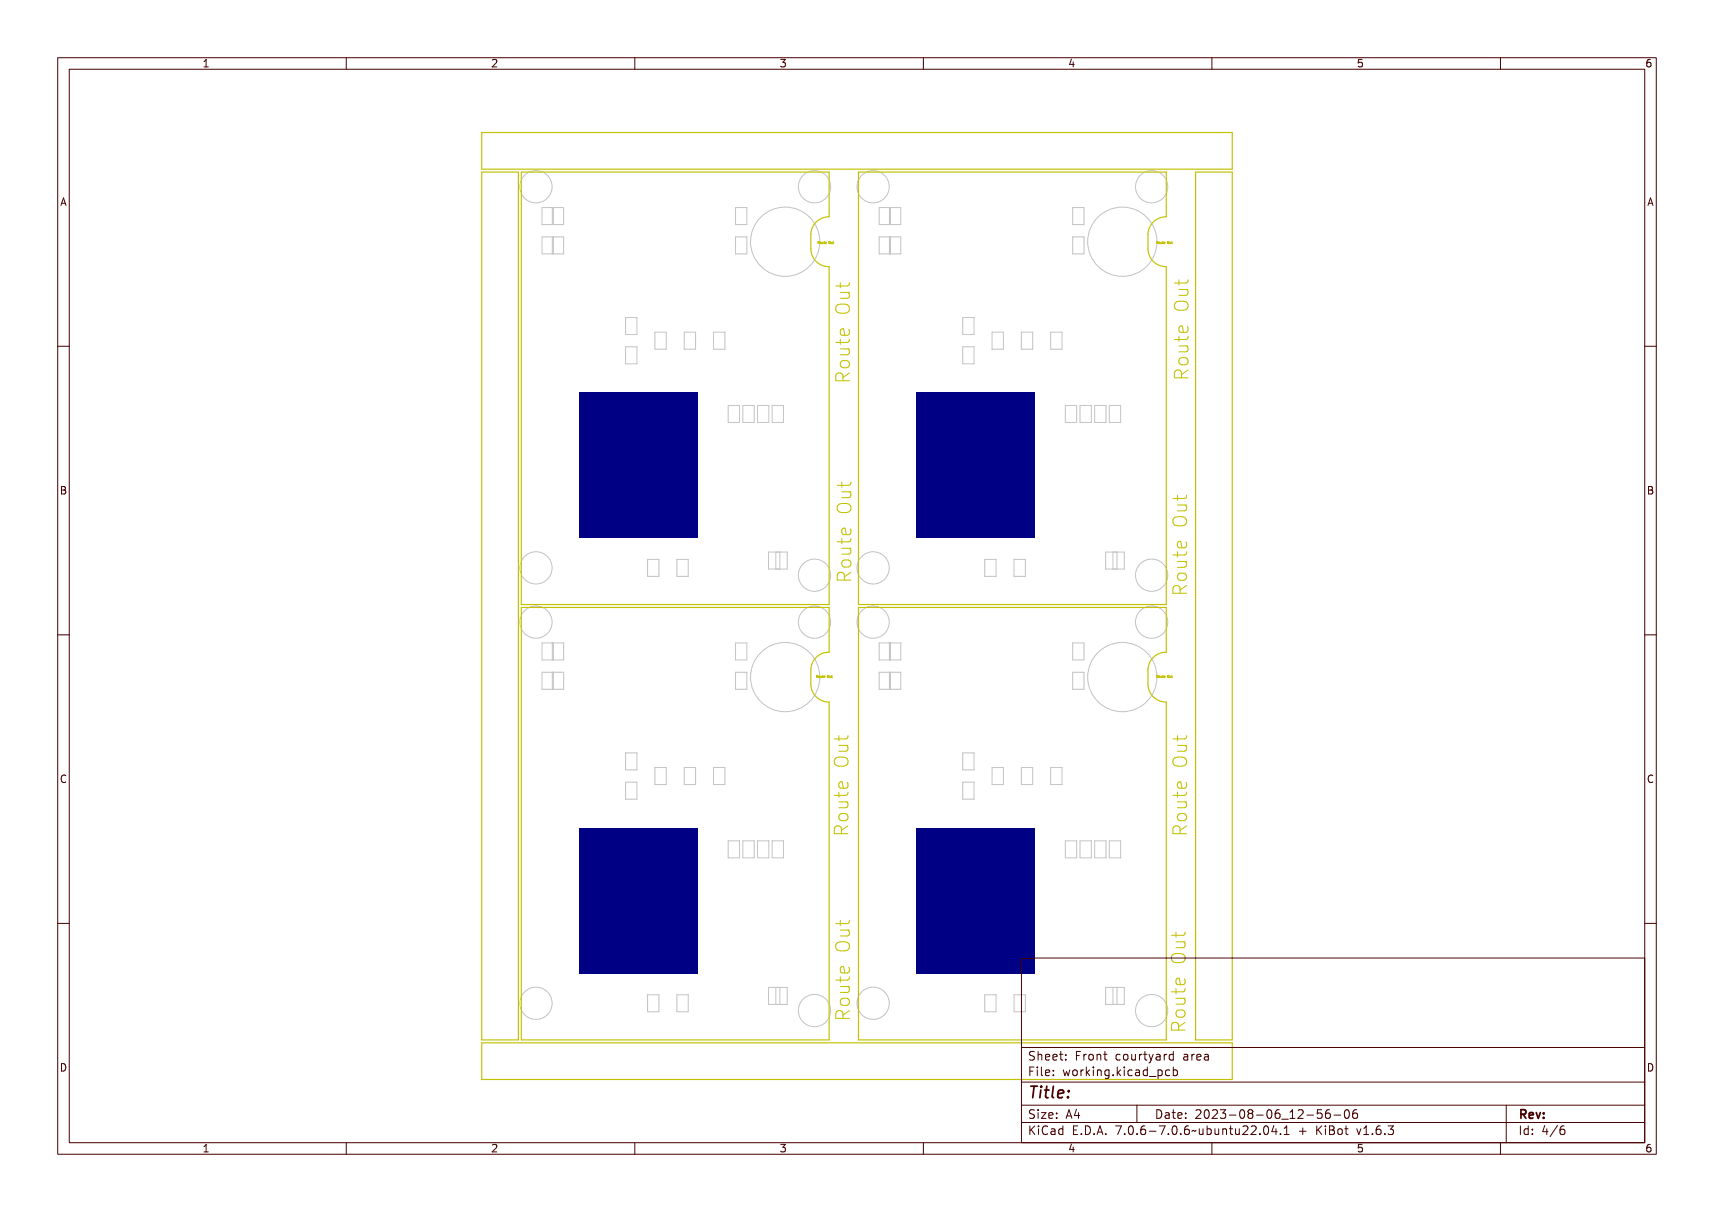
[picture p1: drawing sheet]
<svg xmlns="http://www.w3.org/2000/svg" width="297mm" height="210mm" viewBox="0 0 297 210" stroke-linecap="round" stroke-linejoin="round" font-family="sans-serif">
<defs><g id="words">
<text font-size="2.7" fill="#480000" x="178" y="190.3">Title:</text>
<g font-size="2" fill="#480000">
<text x="178" y="183.7">Sheet: Front courtyard area</text>
<text x="178" y="186.5">File: working.kicad_pcb</text>
<text x="178" y="193.9">Size: A4</text>
<text x="178" y="196.6">KiCad E.D.A. 7.0.6-7.0.6~ubuntu22.04.1 + KiBot v1.6.3</text>
<text x="200" y="193.9">Date: 2023-08-06_12-56-06</text>
<text x="263" y="196.6">Id: 4/6</text>
<text x="263" y="193.9">Rev:</text>
</g>
<g font-size="1.7" fill="#480000">
<text x="35" y="11.7">1</text>
<text x="85" y="11.7">2</text>
<text x="135" y="11.7">3</text>
<text x="185" y="11.7">4</text>
<text x="235" y="11.7">5</text>
<text x="285" y="11.7">6</text>
<text x="10.5" y="35.7">A</text>
<text x="285.5" y="35.7">A</text>
<text x="10.5" y="85.6">B</text>
<text x="285.5" y="85.6">B</text>
<text x="10.5" y="135.7">C</text>
<text x="285.5" y="135.7">C</text>
<text x="10.5" y="185.6">D</text>
<text x="285.5" y="185.6">D</text>
<text x="35" y="199.7">1</text>
<text x="85" y="199.7">2</text>
<text x="135" y="199.7">3</text>
<text x="185" y="199.7">4</text>
<text x="235" y="199.7">5</text>
<text x="285" y="199.7">6</text>
</g>
<g font-size=".5" fill="#c2c200">
<text x="141.6" y="42.3">Route Out</text>
<text x="200.3" y="42.3">Route Out</text>
<text x="141.4" y="117.4">Route Out</text>
<text x="200.3" y="117.4">Route Out</text>
</g>
</g></defs>
<g fill="none" stroke="#c2c2c2" stroke-width=".17">
<path d="M95.7 41h2v3h-2zM108.4 55h2v3h-2zM154.1 41h2v3h-2zM171.9 57.6h2v2.9h-2zM185.9 41h1.9v3h-1.9zM108.4 60.1h2v2.9h-2zM126.2 70.3h1.9v2.9h-1.9zM184.6 70.3h2v2.9h-2zM192.2 70.3h2v2.9h-2zM175.7 96.9h2v3h-2zM154.1 111.4h2v3h-2zM185.9 116.5h1.9v2.9h-1.9z"/>
<path d="M187.1 145.7h2v2.9h-2zM112.2 172.4h2v2.9h-2z"/>
<circle cx="151.3" cy="32.4" r="2.79"/>
<circle cx="199.6" cy="32.4" r="2.79"/>
<circle cx="151.3" cy="98.4" r="2.79"/>
<circle cx="92.9" cy="107.8" r="2.79"/>
</g>
<g fill="none" stroke="#c2c2c2" stroke-width=".5">
<circle cx="105.7" cy="79.6" r=".25"/>
<circle cx="105.7" cy="83.6" r=".25"/>
<circle cx="105.7" cy="85.6" r=".25"/>
<circle cx="105.7" cy="81.6" r=".25"/>
<circle cx="107.7" cy="83.6" r=".25"/>
<circle cx="107.7" cy="85.6" r=".25"/>
<circle cx="107.7" cy="81.6" r=".25"/>
<circle cx="113.7" cy="86.1" r=".25"/>
<circle cx="113.7" cy="82.1" r=".25"/>
<circle cx="113.7" cy="88.1" r=".25"/>
<circle cx="113.7" cy="84.1" r=".25"/>
<circle cx="115.7" cy="86.1" r=".25"/>
<circle cx="115.7" cy="82.1" r=".25"/>
<circle cx="115.7" cy="88.1" r=".25"/>
<circle cx="115.7" cy="90.1" r=".25"/>
<circle cx="115.7" cy="84.1" r=".25"/>
</g>
<path d="M117.8 73.2h1.2v17h-1.2z" fill-rule="evenodd" fill="#c2c2c2"/>
<g fill="none" stroke="#c2c2c2" stroke-width=".17">
<path d="M95.7 36h2v2.9h-2zM185.9 36h1.9v2.9h-1.9zM93.9 41h2v3h-2zM127.5 41h1.9v3h-1.9zM152.3 41h2v3h-2zM166.8 55h2v3h-2zM177 57.6h1.9v2.9h-1.9zM182.1 57.6h1.9v2.9h-1.9zM128.7 70.3h2v2.9h-2zM187.1 70.3h2v2.9h-2zM117.3 96.9h2v3h-2zM134.4 95.7h2v2.9h-2z"/>
<path d="M191.6 95.7h3.2v2.9h-3.2zM192.9 95.7v2.9M193.6 95.7v2.9M93.9 111.4h2v3h-2zM95.7 116.5h2v2.9h-2zM127.5 111.4h1.9v3h-1.9zM127.5 116.5h1.9v2.9h-1.9zM152.3 111.4h2v3h-2zM154.1 116.5h2v2.9h-2zM185.9 111.4h1.9v3h-1.9zM108.4 130.5h2v2.9h-2zM123.6 133h2v2.9h-2z"/>
<path d="M166.8 135.5h2v3h-2zM177 133h1.9v2.9h-1.9zM182.1 133h1.9v2.9h-1.9zM184.6 145.7h2v2.9h-2zM189.7 145.7h1.9v2.9h-1.9zM117.3 172.4h2v2.9h-2zM133.2 171.1h1.9v2.9h-1.9zM175.7 172.4h2v2.9h-2zM191.6 171.1h3.2v2.9h-3.2zM192.9 171.1v2.9M193.6 171.1v2.9"/>
<circle cx="194.5" cy="41.9" r="6"/>
<circle cx="141.1" cy="107.8" r="2.79"/>
<circle cx="151.3" cy="107.8" r="2.79"/>
<circle cx="194.5" cy="117.3" r="6"/>
<circle cx="151.3" cy="173.8" r="2.79"/>
<circle cx="199.6" cy="175.1" r="2.79"/>
</g>
<g fill="none" stroke="#c2c2c2" stroke-width=".5">
<circle cx="164.1" cy="79.6" r=".25"/>
<circle cx="164.1" cy="83.6" r=".25"/>
<circle cx="164.1" cy="85.6" r=".25"/>
<circle cx="164.1" cy="81.6" r=".25"/>
<circle cx="166.1" cy="83.6" r=".25"/>
<circle cx="166.1" cy="85.6" r=".25"/>
<circle cx="166.1" cy="81.6" r=".25"/>
<circle cx="172.1" cy="86.1" r=".25"/>
<circle cx="172.1" cy="82.1" r=".25"/>
<circle cx="172.1" cy="88.1" r=".25"/>
<circle cx="172.1" cy="84.1" r=".25"/>
<circle cx="174.1" cy="86.1" r=".25"/>
<circle cx="174.1" cy="82.1" r=".25"/>
<circle cx="174.1" cy="88.1" r=".25"/>
<circle cx="174.1" cy="90.1" r=".25"/>
<circle cx="174.1" cy="84.1" r=".25"/>
</g>
<path d="M176.2 73.2h1.2v17h-1.2z" fill-rule="evenodd" fill="#c2c2c2"/>
<g fill="none" stroke="#c2c2c2" stroke-width=".17">
<path d="M118.6 57.6h1.9v2.9h-1.9zM133.2 95.7h1.9v2.9h-1.9zM93.9 116.5h2v2.9h-2zM95.7 111.4h2v3h-2zM126.2 145.7h1.9v2.9h-1.9zM128.7 145.7h2v2.9h-2zM170.6 172.4h2v2.9h-2z"/>
<circle cx="141.1" cy="32.4" r="2.79"/>
<circle cx="136.1" cy="41.9" r="6"/>
<circle cx="199.6" cy="99.7" r="2.79"/>
<circle cx="199.6" cy="107.8" r="2.79"/>
</g>
<g fill="none" stroke="#c2c2c2" stroke-width=".5">
<circle cx="105.7" cy="159.1" r=".25"/>
<circle cx="105.7" cy="155.1" r=".25"/>
<circle cx="105.7" cy="157.1" r=".25"/>
<circle cx="107.7" cy="159.1" r=".25"/>
<circle cx="107.7" cy="157.1" r=".25"/>
<circle cx="113.7" cy="157.6" r=".25"/>
<circle cx="113.7" cy="159.6" r=".25"/>
<circle cx="115.7" cy="157.6" r=".25"/>
<circle cx="115.7" cy="159.6" r=".25"/>
<circle cx="105.7" cy="161.1" r=".25"/>
<circle cx="107.7" cy="161.1" r=".25"/>
<circle cx="113.7" cy="161.6" r=".25"/>
<circle cx="113.7" cy="163.6" r=".25"/>
<circle cx="115.7" cy="161.6" r=".25"/>
<circle cx="115.7" cy="163.6" r=".25"/>
<circle cx="115.7" cy="165.6" r=".25"/>
</g>
<path d="M117.8 148.7h1.2v17h-1.2z" fill-rule="evenodd" fill="#c2c2c2"/>
<g fill="none" stroke="#c2c2c2" stroke-width=".17">
<path d="M93.9 36h2v2.9h-2zM113.5 57.6h1.9v2.9h-1.9zM123.6 57.6h2v2.9h-2zM170.6 96.9h2v3h-2zM152.3 116.5h2v2.9h-2zM108.4 135.5h2v3h-2zM171.9 133h2v2.9h-2zM133.8 145.7h2v2.9h-2zM192.2 145.7h2v2.9h-2z"/>
<circle cx="92.9" cy="98.4" r="2.79"/>
<circle cx="136.1" cy="117.3" r="6"/>
<circle cx="92.9" cy="173.8" r="2.79"/>
<circle cx="141.1" cy="175.1" r="2.79"/>
</g>
<g fill="none" stroke="#c2c2c2" stroke-width=".5">
<circle cx="164.1" cy="159.1" r=".25"/>
<circle cx="164.1" cy="155.1" r=".25"/>
<circle cx="164.1" cy="157.1" r=".25"/>
<circle cx="166.1" cy="159.1" r=".25"/>
<circle cx="166.1" cy="157.1" r=".25"/>
<circle cx="172.1" cy="157.6" r=".25"/>
<circle cx="172.1" cy="159.6" r=".25"/>
<circle cx="174.1" cy="157.6" r=".25"/>
<circle cx="174.1" cy="159.6" r=".25"/>
<circle cx="164.1" cy="161.1" r=".25"/>
<circle cx="166.1" cy="161.1" r=".25"/>
<circle cx="172.1" cy="161.6" r=".25"/>
<circle cx="172.1" cy="163.6" r=".25"/>
<circle cx="174.1" cy="161.6" r=".25"/>
<circle cx="174.1" cy="163.6" r=".25"/>
<circle cx="174.1" cy="165.6" r=".25"/>
</g>
<path d="M176.2 148.7h1.2v17h-1.2z" fill-rule="evenodd" fill="#c2c2c2"/>
<g fill="none" stroke="#c2c2c2" stroke-width=".17">
<path d="M127.5 36h1.9v2.9h-1.9zM152.3 36h3.8v2.9h-3.8zM154.1 36v2.9M154.3 36v2.9M131.3 70.3h1.9v2.9h-1.9zM133.8 70.3h2v2.9h-2zM166.8 60.1h2v2.9h-2zM189.7 70.3h1.9v2.9h-1.9zM112.2 96.9h2v3h-2zM113.5 133h1.9v2.9h-1.9zM118.6 133h1.9v2.9h-1.9zM166.8 130.5h2v2.9h-2z"/>
<path d="M131.3 145.7h1.9v2.9h-1.9zM134.4 171.1h2v2.9h-2z"/>
<circle cx="92.9" cy="32.4" r="2.79"/>
<circle cx="141.1" cy="99.7" r="2.79"/>
</g>
<path d="M83.5 23h130v6.3h-130zM83.5 29.8h6.3v150.4h-6.3zM90.3 29.8h53.4v7.8a3.1 3.1 0 0 0-3.2 3v2.6a3.1 3.1 0 0 0 3.2 3v58.6h-53.4zM148.8 29.8h53.3v7.8a3.1 3.1 0 0 0-3.2 3v2.6a3.1 3.1 0 0 0 3.2 3v58.6h-53.3zM207.2 29.8h6.3v150.4h-6.3zM90.3 105.3h53.4v7.7a3.1 3.1 0 0 0-3.2 3.1v2.5a3.1 3.1 0 0 0 3.2 3v58.6h-53.4zM148.8 105.3h53.3v7.7a3.1 3.1 0 0 0-3.2 3.1v2.5a3.1 3.1 0 0 0 3.2 3v58.6h-53.3zM83.5 180.7h130v6.3h-130z" fill="none" stroke="#c2c200" stroke-width=".2"/>
<g fill="none" stroke="#c2c200" stroke-width=".17">
<path d="M141.7 41.9l.2 .1v.3l-.1-.2-.1 .2zM141.7 41.9l.1 .2h-.1zM142.3 42l.1 .2 .1-.2v.3l-.2-.1zM142.7 41.9l.1 .1h-.1l.1 .3-.1-.1zM142.9 42h.2v.1h-.2l.2 .1h-.2zM143 42l.1 .1zM143.6 41.9l.1 .1-.1 .2zM143.8 42l.1 .2 .1-.2v.3l-.2-.1zM144.2 41.9l.1 .1h-.1l.1 .3-.1-.1zM200.4 41.9h.1l.1 .4-.2-.2v.2zM200.4 41.9l.1 .2h-.1zM201 42l.1 .2 .1-.2v.3l-.2-.1z"/>
<path d="M201.3 41.9l.2 .1h-.1l.1 .3-.2-.1zM201.6 42h.2v.1h-.2l.2 .1h-.2zM201.6 42l.2 .1zM202.3 41.9v.1v.2zM202.5 42l.1 .2 .1-.2v.3l-.2-.1zM202.8 41.9l.2 .1h-.1l.1 .3-.2-.1zM141.4 117.1h.2l.1 .3-.2-.1-.1 .1zM141.5 117.1l.1 .1-.1 .1zM142 117.2l.1 .2 .2-.2v.2h-.2zM142.4 117.1l.2 .1h-.2l.2 .2h-.2zM142.7 117.2h.1l.1 .1h-.2l.2 .1h-.2zM142.7 117.2l.1 .1z"/>
<path d="M143.3 117.1l.1 .1v.2zM143.6 117.2l.1 .2 .1-.2v.2h-.2zM143.9 117.1l.2 .1h-.1l.1 .2h-.2zM200.4 117.1h.1l.1 .3-.2-.1v.1zM200.4 117.1l.1 .1-.1 .1zM201 117.2l.1 .2 .1-.2v.2h-.2zM201.3 117.1l.2 .1h-.1l.1 .2h-.2zM201.6 117.2h.2v.1h-.2l.2 .1h-.2zM201.6 117.2l.2 .1zM202.3 117.1v.1v.2zM202.5 117.2l.1 .2 .1-.2v.2h-.2zM202.8 117.1l.2 .1h-.1l.1 .2h-.2z"/>
<circle cx="142.1" cy="42.1" r=".14"/>
<circle cx="142.1" cy="42.1" r=".1"/>
<circle cx="143.6" cy="42.1" r=".17"/>
<circle cx="200.8" cy="42.1" r=".14"/>
<circle cx="200.8" cy="42.1" r=".1"/>
<circle cx="202.2" cy="42.1" r=".17"/>
<circle cx="141.8" cy="117.3" r=".14"/>
<circle cx="141.9" cy="117.3" r=".1"/>
<circle cx="143.3" cy="117.3" r=".17"/>
<circle cx="200.8" cy="117.3" r=".14"/>
<circle cx="200.8" cy="117.3" r=".1"/>
<circle cx="202.2" cy="117.3" r=".17"/>
</g>
<g fill="none" stroke="#c2c200" stroke-width=".18">
<path d="M144.9 53a1.68 1.68 0 0 1 2.2 0 .78 .78 0 0 1 0 .9 .78 .78 0 0 1-.7 .4h-.8a.79 .79 0 0 1-.7-.4 .79 .79 0 0 1 0-.9zM145.3 53.9a1.82 1.82 0 0 1 2.1 0l.1 .2a.75 .75 0 0 1-.8 1h-.7a.75 .75 0 0 1-.8-.4 .75 .75 0 0 1 .1-.8zM145.5 54.1a1.72 1.72 0 0 1 1.8 .1v.3a1.53 1.53 0 0 1-1.9 0zM145.6 49v.9M145.6 58.8v.9M145.6 50.7h1.6M145.8 59.4h.2v.6h1.1l.1-.1 .1-.5h.2l-.1 .7-.3 .2h-1.1v.5h-.2v-.5h-.5v-.3h.5zM145.8 51.8h1.7v.3h-.3a.55 .55 0 0 1 .3 .6 .55 .55 0 0 1-.7 .4h-1v-.3h1.2a.36 .36 0 0 0 .3-.4 .36 .36 0 0 0-.3-.3h-1.2zM145.8 49.9h.2v.6h1.1l.1-.1 .1-.5h.2l-.1 .7-.3 .2h-1.1v.5h-.2v-.5h-.5v-.3h.5zM145.9 57.6l.8-.2v1.2a.65 .65 0 0 0 .6-.4 .65 .65 0 0 0-.2-.8h.3a.92 .92 0 0 1-.5 1.5 .92 .92 0 0 1-1.2-1zM146.1 57.8l.4-.2v1a.48 .48 0 0 1-.5-.3 .48 .48 0 0 1 .1-.5zM147 50.7a.59 .59 0 0 1-.2 1h-1.2"/>
<path d="M147.1 57.1l.1 .7-.4 .3h-.9l-.2-.1-.1-.2 .1-.7 .5-.1 .2 1.1M147.2 49l-.1 .4-.3 .1h-2M147.2 58.8l-.1 .4-.3 .1h-2M203.6 52.5a1.68 1.68 0 0 1 2.1 0 .78 .78 0 0 1 .1 .9 .78 .78 0 0 1-.7 .4h-.8a.79 .79 0 0 1-.7-.4 .79 .79 0 0 1 0-.9zM204 53.4a1.82 1.82 0 0 1 2.1 0l.1 .2a.75 .75 0 0 1-.8 1h-.8a.75 .75 0 0 1-.7-.4 .75 .75 0 0 1 .1-.8zM204.2 53.6a1.72 1.72 0 0 1 1.7 .1v.3a1.53 1.53 0 0 1-1.8 0zM204.3 48.5v.9M204.3 58.3v.9M204.3 60h1.6M204.3 50.2h1.6M204.4 58.9h.3v.6h1.1l.1-.2v-.4h.3l-.1 .7-.3 .2h-1.1v.5h-.3v-.5h-.5v-.3h.5zM204.4 51.3h1.8v.2h-.3a.55 .55 0 0 1 .3 .7 .55 .55 0 0 1-.7 .4h-1.1v-.3h1.3a.36 .36 0 0 0 .3-.4 .36 .36 0 0 0-.4-.3l-1.2-.1z"/>
<path d="M204.4 49.4h.3v.6h1.1l.1-.1v-.5h.3l-.1 .7-.3 .2h-1.1v.5h-.3v-.5h-.5v-.3h.5zM204.6 57l.8-.1v1.2a.65 .65 0 0 0 .6-.5 .65 .65 0 0 0-.2-.7h.3a.92 .92 0 0 1-.5 1.5 .92 .92 0 0 1-1.2-1zM204.8 57.3l.3-.2v1a.48 .48 0 0 1-.4-.3 .48 .48 0 0 1 .1-.5zM205.6 50.2a.59 .59 0 0 1-.1 1h-1.2M205.6 60a.59 .59 0 0 1-.1 1h-1.2M205.7 56.6l.2 .7-.4 .3h-.9l-.2-.1-.1-.2 .1-.7 .4-.1 .3 1.1M205.9 48.5l-.2 .4-.2 .1h-2M205.9 58.3l-.2 .4-.2 .1h-2M145.4 65.2l.5-.2a.5 .5 0 0 1 .5 .5l.2-.3 .9-.4v.3l-.8 .4-.2 .3v.3h1v.3h-2.3v-.8zM145.6 65.5l.1-.1a.41 .41 0 0 1 .6 .4v.3h-.9zM145.6 60.5h1.6M145.7 62.7l.4-.2h.6a.64 .64 0 0 1 .5 .6 .64 .64 0 0 1-.5 .6h-.6a.64 .64 0 0 1-.4-1z"/>
<path d="M145.8 61.2h1.7v.3h-.3a.55 .55 0 0 1 .3 .7 .55 .55 0 0 1-.7 .4h-1v-.3h1.2a.36 .36 0 0 0 .3-.4 .36 .36 0 0 0-.3-.3l-1.2-.1zM146 63.3a.89 .89 0 0 1 1.1-.2 .89 .89 0 0 1 .3 1.1 .97 .97 0 0 1-1 .3 .97 .97 0 0 1-.7-.7zM146.1 66v-.9a.64 .64 0 0 0-.7-.5 .64 .64 0 0 0-.6 .5v.9h2.4M146.1 63.5a.78 .78 0 0 1 1.2 .3 .72 .72 0 0 1-.7 .4 .72 .72 0 0 1-.6-.4zM147 60.5a.59 .59 0 0 1-.2 1h-1.2M147.2 64.6l-1.1 .8M204 64.7l.5-.2a.5 .5 0 0 1 .6 .5l.2-.3 .9-.5v.4l-.8 .4-.2 .3v.3h1v.3h-2.3v-.8zM204.2 64.9h.2a.41 .41 0 0 1 .5 .4v.3h-.8zM204.4 60.7h1.8v.3h-.3a.55 .55 0 0 1 .3 .7 .55 .55 0 0 1-.7 .4h-1.1v-.3l1.3-.1a.36 .36 0 0 0 .3-.3 .36 .36 0 0 0-.4-.4h-1.2zM204.5 62.1l.9-.1a.64 .64 0 0 1 .5 .6 .64 .64 0 0 1-.5 .6h-.7a.64 .64 0 0 1-.4-.5 .64 .64 0 0 1 .2-.6zM204.6 62.8a.89 .89 0 0 1 1.2-.2 .89 .89 0 0 1 .3 1.1 .97 .97 0 0 1-1 .3 .97 .97 0 0 1-.7-.7zM204.7 65.5v-.9a.64 .64 0 0 0-.6-.5 .64 .64 0 0 0-.6 .5v.9h2.4"/>
<path d="M204.8 63a.78 .78 0 0 1 1.2 .3 .72 .72 0 0 1-.7 .4 .72 .72 0 0 1-.7-.4zM205.9 64.1l-1.2 .8M145.2 87.6a1.68 1.68 0 0 1 2.1 0 .79 .79 0 0 1 .1 .8 .79 .79 0 0 1-.7 .4h-.8a.79 .79 0 0 1-.8-.4 .79 .79 0 0 1 .1-.8zM145.5 88.4a1.82 1.82 0 0 1 2.2 0l.1 .2a.75 .75 0 0 1-.8 1h-.8a.75 .75 0 0 1-.7-.3 .75 .75 0 0 1 0-.9zM145.6 99.8l.5-.2a.5 .5 0 0 1 .6 .4l.2-.3 .8-.4v.3l-.7 .4-.2 .4v.3h.9v.3h-2.3l.1-.9zM145.8 88.6a1.72 1.72 0 0 1 1.7 .1v.3a1.53 1.53 0 0 1-1.8 0zM145.8 100l.1-.1a.41 .41 0 0 1 .6 .4v.4h-.8zM145.9 83.5v.9M145.9 93.3v.9M145.9 95h1.5M145.9 85.2h1.5M146 95.8h1.7v.3h-.2a.55 .55 0 0 1 .3 .7 .55 .55 0 0 1-.7 .3h-1.1v-.3h1.3a.36 .36 0 0 0 .2-.4 .36 .36 0 0 0-.3-.3h-1.2z"/>
<path d="M146 93.9h.2v.7l1.1-.1 .2-.1v-.5h.2v.7l-.3 .2h-1.2v.5h-.2v-.5h-.5v-.2h.5zM146 86.3h1.7v.3h-.2a.55 .55 0 0 1 .3 .7 .55 .55 0 0 1-.7 .3h-1.1v-.3h1.3a.36 .36 0 0 0 .2-.4 .36 .36 0 0 0-.3-.3h-1.2zM146 84.4h.2v.7h1.1l.2-.2v-.5h.2v.7l-.3 .3h-1.2v.4h-.2v-.4h-.5v-.3h.5zM146.1 97.1l.9-.1a.64 .64 0 0 1 .5 .6 .64 .64 0 0 1-.5 .7h-.7a.64 .64 0 0 1-.4-.5 .64 .64 0 0 1 .2-.7zM146.2 92.1l.7-.2v1.2a.65 .65 0 0 0 .7-.4 .65 .65 0 0 0-.2-.7h.3a.92 .92 0 0 1-.5 1.4 .92 .92 0 0 1-1.2-1zM146.2 97.8a.89 .89 0 0 1 1.1-.1 .89 .89 0 0 1 .4 1.1 .97 .97 0 0 1-1 .3 .97 .97 0 0 1-.7-.8zM146.4 92.3l.3-.1v.9a.48 .48 0 0 1-.4-.3 .48 .48 0 0 1 .1-.5zM146.4 98a.78 .78 0 0 1 1.1 .3 .72 .72 0 0 1-.6 .5 .72 .72 0 0 1-.7-.5zM147.2 85.2a.59 .59 0 0 1-.1 1h-1.2M147.2 95a.59 .59 0 0 1-.1 1h-1.2M147.3 91.6l.1 .7-.3 .3h-.9l-.2-.1-.1-.2 .1-.7 .4-.1 .3 1.1M147.4 99.2l-1.1 .8"/>
<path d="M147.4 83.5l-.1 .5-.2 .1h-2M147.4 93.3l-.1 .5-.2 .1h-2M203.4 89.9a1.68 1.68 0 0 1 2.1 0 .78 .78 0 0 1 0 .8 .78 .78 0 0 1-.7 .4h-.8a.79 .79 0 0 1-.7-.4 .79 .79 0 0 1 .1-.8zM203.7 90.7a1.82 1.82 0 0 1 2.1 0l.1 .2a.75 .75 0 0 1-.8 1h-.7a.75 .75 0 0 1-.7-.4 .75 .75 0 0 1 0-.8zM203.9 90.9a1.72 1.72 0 0 1 1.8 .1v.3a1.53 1.53 0 0 1-1.9 0zM204 85.8v.9M204 95.6v.9M204 97.3h1.6M204 87.5h1.6M204.2 98.1h1.7v.3h-.3a.55 .55 0 0 1 .3 .7 .55 .55 0 0 1-.6 .3h-1.1v-.3h1.3a.36 .36 0 0 0 .2-.4 .36 .36 0 0 0-.3-.3h-1.2zM204.2 96.2h.2v.6h1.1l.2-.1v-.5h.2l-.1 .7-.3 .2h-1.1v.5h-.2v-.5h-.5v-.3h.5zM204.2 88.6h1.7v.3h-.3a.55 .55 0 0 1 .3 .7 .55 .55 0 0 1-.6 .3h-1.1v-.3h1.3a.36 .36 0 0 0 .2-.4 .36 .36 0 0 0-.3-.3h-1.2z"/>
<path d="M204.2 86.7h.2v.7h1.1l.2-.2v-.5h.2l-.1 .7-.3 .2-1.1 .1v.4h-.2v-.4h-.5v-.3h.5zM204.3 99.4l.9-.1a.64 .64 0 0 1 .4 .6 .64 .64 0 0 1-.4 .6h-.7a.64 .64 0 0 1-.5-.4 .64 .64 0 0 1 .3-.7zM204.4 94.4l.7-.2v1.2a.65 .65 0 0 0 .6-.4 .65 .65 0 0 0-.2-.7h.3a.92 .92 0 0 1-.5 1.4 .92 .92 0 0 1-1.1-1zM204.5 94.6l.4-.1v.9a.48 .48 0 0 1-.5-.3 .48 .48 0 0 1 .1-.5zM205.4 87.5a.59 .59 0 0 1-.1 1h-1.3M205.4 97.3a.59 .59 0 0 1-.1 1h-1.3M205.5 93.9l.1 .7-.3 .3h-.9l-.3-.1-.1-.2 .1-.7 .5-.1 .2 1.1M205.6 85.8l-.1 .5-.2 .1h-2.1M205.6 95.6l-.1 .5-.2 .1h-2.1M146.3 100.5v-.9a.64 .64 0 0 0-.6-.5 .64 .64 0 0 0-.6 .5v.9h2.3M203.8 102l.5-.2a.5 .5 0 0 1 .5 .5l.3-.3 .8-.4v.3l-.8 .4-.2 .4v.3h1v.3h-2.3v-.9zM204 102.3l.1-.1a.41 .41 0 0 1 .6 .4v.4h-.8z"/>
<path d="M204.4 100.1a.89 .89 0 0 1 1.1-.1 .89 .89 0 0 1 .3 1 .97 .97 0 0 1-.9 .4 .97 .97 0 0 1-.8-.8zM204.5 102.8v-.9a.64 .64 0 0 0-.6-.5 .64 .64 0 0 0-.7 .5v.9h2.4M204.5 100.3a.78 .78 0 0 1 1.2 .3 .72 .72 0 0 1-.7 .5 .72 .72 0 0 1-.6-.5zM205.6 101.4l-1.1 .8M144.7 131.5a1.68 1.68 0 0 1 2.1 0 .78 .78 0 0 1 .1 .8 .78 .78 0 0 1-.8 .5h-.7a.79 .79 0 0 1-.8-.5 .79 .79 0 0 1 .1-.8zM145 132.4a1.82 1.82 0 0 1 2.1 0l.1 .2a.75 .75 0 0 1-.7 1h-.8a.75 .75 0 0 1-.7-.4 .75 .75 0 0 1 0-.8zM145.2 132.6a1.72 1.72 0 0 1 1.8 .1v.3a1.53 1.53 0 0 1-1.8 0zM145.4 127.5v.9M145.4 137.3v.9M145.4 138.9h1.5M145.4 129.2h1.5M145.5 139.7h1.7v.3h-.2a.55 .55 0 0 1 .2 .7 .55 .55 0 0 1-.6 .3h-1.1v-.2l1.3-.1a.36 .36 0 0 0 .2-.3 .36 .36 0 0 0-.3-.4h-1.2z"/>
<path d="M145.5 137.9h.2v.6h1.1l.2-.2v-.4h.2v.7l-.3 .2h-1.2v.4h-.2v-.4h-.5v-.3h.5zM145.5 130.3h1.7v.2h-.2a.55 .55 0 0 1 .2 .7 .55 .55 0 0 1-.6 .4h-1.1v-.3h1.3a.36 .36 0 0 0 .2-.4 .36 .36 0 0 0-.3-.3l-1.2-.1zM145.5 128.4h.2v.6h1.1l.2-.1v-.5h.2v.7l-.3 .2h-1.2v.5h-.2v-.5h-.5v-.3h.5zM145.7 136l.7-.2v1.3a.65 .65 0 0 0 .7-.5 .65 .65 0 0 0-.2-.7h.2a.92 .92 0 0 1-.5 1.5 .92 .92 0 0 1-1.1-1.1zM145.8 136.2l.4-.1v1a.48 .48 0 0 1-.4-.3 .48 .48 0 0 1 0-.6zM146.7 129.2a.59 .59 0 0 1-.1 1h-1.2M146.7 138.9a.59 .59 0 0 1-.1 1.1h-1.2M146.8 135.6l.1 .6-.3 .4h-.9l-.2-.1-.1-.3 .1-.6 .4-.1 .2 1.1M146.9 127.5l-.1 .4-.2 .1h-2M146.9 137.3l-.1 .4-.2 .1h-2M203.4 131.5a1.68 1.68 0 0 1 2.1 0 .78 .78 0 0 1 0 .8 .78 .78 0 0 1-.7 .5h-.8a.79 .79 0 0 1-.7-.5 .79 .79 0 0 1 .1-.8zM203.7 132.4a1.82 1.82 0 0 1 2.1 0l.1 .2a.75 .75 0 0 1-.8 1h-.7a.75 .75 0 0 1-.7-.4 .75 .75 0 0 1 0-.8z"/>
<path d="M203.9 132.6a1.72 1.72 0 0 1 1.8 .1v.3a1.53 1.53 0 0 1-1.9 0zM204 138.9h1.6M204 129.2h1.6M204 127.5v.9M204 137.3v.9M204.2 139.7h1.7v.3h-.3a.55 .55 0 0 1 .3 .7 .55 .55 0 0 1-.6 .3h-1.1v-.2l1.3-.1a.36 .36 0 0 0 .2-.3 .36 .36 0 0 0-.3-.4h-1.2zM204.2 137.9h.2v.6h1.1l.2-.2v-.4h.2l-.1 .7-.3 .2h-1.1v.4h-.2v-.4h-.5v-.3h.5zM204.2 130.3h1.7v.2h-.3a.55 .55 0 0 1 .3 .7 .55 .55 0 0 1-.6 .4h-1.1v-.3h1.3a.36 .36 0 0 0 .2-.4 .36 .36 0 0 0-.3-.3l-1.2-.1zM204.2 128.4h.2v.6h1.1l.2-.1v-.5h.2l-.1 .7-.3 .2h-1.1v.5h-.2v-.5h-.5v-.3h.5zM204.4 136l.7-.2v1.3a.65 .65 0 0 0 .6-.5 .65 .65 0 0 0-.2-.7h.3a.92 .92 0 0 1-.5 1.5 .92 .92 0 0 1-1.1-1.1zM204.5 136.2l.4-.1v1a.48 .48 0 0 1-.5-.3 .48 .48 0 0 1 .1-.6zM205.4 138.9a.59 .59 0 0 1-.1 1.1h-1.3"/>
<path d="M205.4 129.2a.59 .59 0 0 1-.1 1h-1.3M205.5 135.6l.1 .6-.3 .4h-.9l-.3-.1-.1-.3 .1-.6 .5-.1 .2 1.1M205.6 137.3l-.1 .4-.2 .1h-2.1M205.6 127.5l-.1 .4-.2 .1h-2.1M145.1 143.7l.5-.2a.5 .5 0 0 1 .5 .5l.3-.3 .8-.5v.4l-.8 .4-.1 .3v.3h.9v.3h-2.3l.1-.9zM145.3 143.9h.1a.41 .41 0 0 1 .6 .4v.3h-.8zM145.5 141.2l.3-.2h.7a.64 .64 0 0 1 .5 .6 .64 .64 0 0 1-.5 .6h-.7a.64 .64 0 0 1-.3-1zM145.6 159.5v.9M145.7 141.7a.89 .89 0 0 1 1.1-.1 .89 .89 0 0 1 .4 1.1 .97 .97 0 0 1-1 .3 .97 .97 0 0 1-.7-.7zM145.8 144.5v-.9a.64 .64 0 0 0-.6-.5 .64 .64 0 0 0-.6 .5v.9h2.3M145.9 142a.78 .78 0 0 1 1.1 .3 .72 .72 0 0 1-.6 .4 .72 .72 0 0 1-.7-.4zM146.9 143.1l-1.1 .8"/>
<path d="M147.2 159.5l-.1 .4-.3 .1h-2M203.8 143.7l.5-.2a.5 .5 0 0 1 .5 .5l.3-.3 .8-.5v.4l-.8 .4-.2 .3v.3h1v.3h-2.3v-.9zM204 143.9h.1a.41 .41 0 0 1 .6 .4v.3h-.8zM204.1 141.2l.4-.2h.7a.64 .64 0 0 1 .4 .6 .64 .64 0 0 1-.4 .6h-.7a.64 .64 0 0 1-.4-1zM204.4 141.7a.89 .89 0 0 1 1.1-.1 .89 .89 0 0 1 .3 1.1 .97 .97 0 0 1-.9 .3 .97 .97 0 0 1-.8-.7zM204.5 144.5v-.9a.64 .64 0 0 0-.6-.5 .64 .64 0 0 0-.7 .5v.9h2.4M204.5 142a.78 .78 0 0 1 1.2 .3 .72 .72 0 0 1-.7 .4 .72 .72 0 0 1-.6-.4zM205.6 143.1l-1.1 .8M144.9 163.5a1.68 1.68 0 0 1 2.2 0 .78 .78 0 0 1 0 .9 .78 .78 0 0 1-.7 .4h-.8a.79 .79 0 0 1-.7-.4 .79 .79 0 0 1 0-.9zM145.3 164.4a1.82 1.82 0 0 1 2.1 0l.1 .2a.75 .75 0 0 1-.8 1h-.7a.75 .75 0 0 1-.8-.4 .75 .75 0 0 1 .1-.8zM145.4 175.7l.5-.2a.5 .5 0 0 1 .5 .5l.2-.3 .9-.5v.4l-.8 .4-.2 .3v.3h1v.3h-2.3v-.9zM145.5 164.6a1.72 1.72 0 0 1 1.8 .1v.3a1.53 1.53 0 0 1-1.9 0z"/>
<path d="M145.6 175.9h.1a.41 .41 0 0 1 .6 .4v.3h-.9zM145.6 169.3v.9M145.6 170.9h1.6M145.6 161.2h1.6M145.8 171.7h1.7v.3h-.3a.55 .55 0 0 1 .3 .7 .55 .55 0 0 1-.7 .4h-1v-.3l1.2-.1a.36 .36 0 0 0 .3-.3 .36 .36 0 0 0-.3-.4h-1.2zM145.8 169.9h.2v.6h1.1l.1-.2 .1-.4h.2l-.1 .7-.3 .2h-1.1v.4h-.2v-.4h-.5v-.3h.5zM145.8 162.3h1.7v.2h-.3a.55 .55 0 0 1 .3 .7 .55 .55 0 0 1-.7 .4h-1v-.3h1.2a.36 .36 0 0 0 .3-.4 .36 .36 0 0 0-.3-.3l-1.2-.1zM145.8 160.4h.2v.6h1.1l.1-.1 .1-.5h.2l-.1 .7-.3 .2h-1.1v.5h-.2v-.5h-.5v-.3h.5zM145.8 173.1l.9-.1a.64 .64 0 0 1 .5 .6 .64 .64 0 0 1-.5 .6h-.6a.64 .64 0 0 1-.5-.5 .64 .64 0 0 1 .2-.6zM145.9 168l.8-.2v1.3a.65 .65 0 0 0 .6-.5 .65 .65 0 0 0-.2-.7h.3a.92 .92 0 0 1-.5 1.5 .92 .92 0 0 1-1.2-1zM146 173.8a.89 .89 0 0 1 1.1-.2 .89 .89 0 0 1 .3 1.1 .97 .97 0 0 1-1 .3 .97 .97 0 0 1-.7-.7zM146.1 176.5v-.9a.64 .64 0 0 0-.7-.5 .64 .64 0 0 0-.6 .5v.9h2.4"/>
<path d="M146.1 168.3l.4-.2v1a.48 .48 0 0 1-.5-.3 .48 .48 0 0 1 .1-.5zM146.1 174a.78 .78 0 0 1 1.2 .3 .72 .72 0 0 1-.7 .4 .72 .72 0 0 1-.6-.4zM147 161.2a.59 .59 0 0 1-.2 1h-1.2M147 170.9a.59 .59 0 0 1-.2 1.1h-1.2M147.1 167.6l.1 .6-.4 .4h-.9l-.2-.1-.1-.3 .1-.6 .5-.1 .2 1.1M147.2 175.1l-1.1 .8M147.2 169.3l-.1 .4-.3 .1h-2M203.3 165.3a1.83 1.83 0 0 1 1.9 .3 .79 .79 0 0 1 .1 .8 .79 .79 0 0 1-.7 .4h-.8a.79 .79 0 0 1-.8-.6 .79 .79 0 0 1 .3-.9zM203.4 166.4a1.82 1.82 0 0 1 2.2 0l.1 .2a.75 .75 0 0 1-.8 1h-.8a.75 .75 0 0 1-.7-.4 .75 .75 0 0 1 0-.8zM203.5 177.7l.5-.2a.5 .5 0 0 1 .6 .5l.2-.3 .9-.4v.3l-.8 .4-.2 .3v.3h1v.4h-2.3v-.9zM203.7 166.6a1.72 1.72 0 0 1 1.7 .1v.3a1.53 1.53 0 0 1-1.8 0zM203.7 178l.1-.1a.41 .41 0 0 1 .6 .4v.3h-.8z"/>
<path d="M203.8 161.5v.9M203.8 171.3v.9M203.8 173h1.6M203.8 163.2h1.6M203.9 175.2l.3-.2h.7a.64 .64 0 0 1 .5 .6 .64 .64 0 0 1-.5 .6h-.7a.64 .64 0 0 1-.3-1zM203.9 173.8h1.8v.3h-.3a.55 .55 0 0 1 .3 .6 .55 .55 0 0 1-.7 .4h-1.1v-.3h1.3a.36 .36 0 0 0 .2-.4 .36 .36 0 0 0-.3-.3h-1.2zM203.9 171.9h.3v.6h1l.2-.1v-.5h.3l-.1 .7-.3 .2h-1.1v.5h-.3v-.5h-.5v-.3h.5zM203.9 164.3h1.8v.3h-.3a.55 .55 0 0 1 .3 .7 .55 .55 0 0 1-.7 .3h-1.1v-.3h1.3a.36 .36 0 0 0 .2-.4 .36 .36 0 0 0-.3-.3h-1.2zM203.9 162.4h.3v.7l1-.1 .2-.1v-.5h.3l-.1 .7-.3 .2h-1.1v.5h-.3v-.5h-.5v-.2h.5zM204.1 170.1l.8-.2v1.2a.65 .65 0 0 0 .6-.4 .65 .65 0 0 0-.2-.8h.3a.92 .92 0 0 1-.5 1.5 .92 .92 0 0 1-1.2-1zM204.1 175.8a.89 .89 0 0 1 1.1-.2 .89 .89 0 0 1 .4 1.1 .97 .97 0 0 1-1 .4 .97 .97 0 0 1-.7-.8zM204.2 178.5v-.9a.64 .64 0 0 0-.6-.5 .64 .64 0 0 0-.6 .5v.9h2.4"/>
<path d="M204.3 170.3l.3-.1v.9a.48 .48 0 0 1-.4-.3 .48 .48 0 0 1 .1-.5zM204.3 176a.78 .78 0 0 1 1.2 .3 .72 .72 0 0 1-.7 .5 .72 .72 0 0 1-.7-.5zM205.1 163.2a.59 .59 0 0 1-.1 1h-1.2M205.1 173a.59 .59 0 0 1-.1 1h-1.2M205.2 169.6l.2 .7-.4 .3h-.9l-.2-.1-.1-.2 .1-.7 .4-.1 .3 1.1M205.4 177.1l-1.2 .8M205.4 161.5l-.2 .5-.2 .1h-2M205.4 171.3l-.2 .4-.2 .2h-2"/>
</g>
<g fill="#000084">
<path d="M100.4 68h20.6v25.2h-20.6z" fill-rule="evenodd"/>
<path d="M158.8 68h20.6v25.2h-20.6z" fill-rule="evenodd"/>
<path d="M100.4 143.5h20.6v25.2h-20.6z" fill-rule="evenodd"/>
<path d="M158.8 143.5h20.6v25.2h-20.6z" fill-rule="evenodd"/>
</g>
<g fill="none" stroke="#480000" stroke-width=".17">
<path d="M10 10h277v190h-277zM12 12h273v186h-273zM60 10v2M110 10v2M160 10v2M210 10v2M260 10v2M10 60h2M285 60h2M10 110h2M285 110h2M10 160h2"/>
<path d="M285 160h2M177 166h108v32h-108zM60 198v2M110 198v2M160 198v2M177 181.5h108M177 187.5h108M177 191.5h108M177 194.5h108M178.1 195.2h.2v.6l.6-.6h.3l-.6 .6 .6 .8h-.2l-.5-.7-.2 .2v.5h-.2zM178.2 185h.9v.2h-.7v.4h.6v.2h-.6v.7h-.2zM178.3 182.4l.5-.1h.2v.2a.31 .31 0 0 0-.5-.1 .31 .31 0 0 0 0 .5 .5 .5 0 0 1 .6 .6 .5 .5 0 0 1-.8 .2l-.1-.2a.34 .34 0 0 0 .4 .1 .34 .34 0 0 0 .1-.5 .47 .47 0 0 1-.5-.2 .47 .47 0 0 1 .1-.5z"/>
<path d="M178.3 192.5l.5-.1h.2v.2a.31 .31 0 0 0-.5-.1 .31 .31 0 0 0 0 .5 .5 .5 0 0 1 .6 .6 .5 .5 0 0 1-.8 .2l-.1-.2a.34 .34 0 0 0 .4 .1 .34 .34 0 0 0 .1-.5 .47 .47 0 0 1-.5-.2 .47 .47 0 0 1 .1-.5zM179.4 182.2h.2v.6a.35 .35 0 0 1 .4-.1 .35 .35 0 0 1 .2 .4v.6h-.2v-.8h-.4v.8h-.2zM179.5 185.4h.4v.9h.4v.2h-.9v-.2h.3v-.8h-.2zM179.5 192.8h.4v.9h.4v.1h-.9v-.1h.3v-.8h-.2zM179.5 195.6h.4v.9h.4v.1h-.9v-.1h.3v-.8h-.2zM179.7 184.9h.2v.3h-.2zM179.7 192.3h.2v.3h-.2zM179.7 195.1h.2v.3h-.2zM180.6 184.9h.4v1.3l.4 .1v.2l-.5-.2v-1.2h-.3zM180.6 192.8h.8v.1l-.6 .8h.6v.1h-.8v-.1l.6-.8h-.6zM180.7 182.8a.49 .49 0 0 1 .6-.1 .49 .49 0 0 1 .2 .5h-.8a.42 .42 0 0 0 .3 .4 .42 .42 0 0 0 .4-.1v.2a.6 .6 0 0 1-.8-.1 .6 .6 0 0 1 .1-.8zM180.7 195.4l.5-.2h.3v.2a.43 .43 0 0 0-.6 0 .43 .43 0 0 0-.2 .5 .43 .43 0 0 0 .2 .5 .43 .43 0 0 0 .6 0v.2a.66 .66 0 0 1-.8-.1 .66 .66 0 0 1-.1-.8z"/>
<path d="M180.8 182.9l.4-.1 .1 .3h-.6zM181.8 195.6h.2a.45 .45 0 0 1 .5 0 .45 .45 0 0 1 .1 .4v.6h-.1v-.1a.38 .38 0 0 1-.5 .2 .38 .38 0 0 1-.2-.5 .38 .38 0 0 1 .4-.2h.3a.35 .35 0 0 0-.3-.4 .35 .35 0 0 0-.4 .2zM181.9 182.8a.49 .49 0 0 1 .6-.1 .49 .49 0 0 1 .2 .5h-.8a.42 .42 0 0 0 .3 .4 .42 .42 0 0 0 .5-.1v.2a.6 .6 0 0 1-.9-.1 .6 .6 0 0 1 .1-.8zM181.9 185.5a.49 .49 0 0 1 .6-.1 .49 .49 0 0 1 .2 .5h-.8a.42 .42 0 0 0 .3 .4 .42 .42 0 0 0 .5-.1v.2a.6 .6 0 0 1-.9-.1 .6 .6 0 0 1 .1-.8zM181.9 192.9a.49 .49 0 0 1 .6-.1 .49 .49 0 0 1 .2 .5h-.8a.42 .42 0 0 0 .3 .4 .42 .42 0 0 0 .5-.1v.2a.6 .6 0 0 1-.9-.1 .6 .6 0 0 1 .1-.8zM182 196.2l.5-.1a.31 .31 0 0 1-.2 .4 .31 .31 0 0 1-.4-.1zM182 182.9l.4-.1 .1 .3h-.6zM182 185.6l.4-.1 .1 .3h-.6zM182 193l.4-.1 .1 .3h-.6zM183 195.7l.4-.2 .2 .2v-.6h.2v1.5h-.2v-.1a.42 .42 0 0 1-.5 .1 .42 .42 0 0 1-.2-.5zM183.2 195.8l.1-.1a.4 .4 0 0 1 .3 .4 .4 .4 0 0 1-.3 .4l-.2-.2zM183.2 182.3h.2v.4h.4v.1h-.4l.1 .8h.3v.1h-.2a.3 .3 0 0 1-.4-.3v-.6h-.3v-.1h.3z"/>
<path d="M183.3 185.4h.2v.3h-.2zM183.3 186.2h.2v.3h-.2zM183.3 192.8h.2v.3h-.2zM183.3 193.6h.2v.2h-.2zM184.5 182.7h.2v.3h-.2zM184.5 183.5h.2v.2h-.2zM185.2 185.4h.2l.2 .8 .1-.5h.2l.2 .5 .1-.8h.2l-.2 1.1h-.2l-.2-.7-.2 .7h-.1zM185.4 195.2h.9v.2h-.7v.4h.6v.2h-.6v.5h.7v.1h-.9zM185.7 192.4h.2l.5 1.4h-.2l-.1-.3h-.5l-.1 .3h-.2zM185.8 192.6l.2 .7h-.4zM186.6 182.3h.9v.2h-.7v.4h.6v.2h-.6v.6h-.2zM186.7 185.5a.52 .52 0 0 1 .8 .4 .52 .52 0 0 1-.8 .4l-.1-.4z"/>
<path d="M186.8 185.6l.1-.1a.39 .39 0 0 1 .4 .4 .39 .39 0 0 1-.4 .4l-.1-.2zM186.9 196.4h.2v.2h-.2zM187.1 192.4h.2v.9h.2v.2h-.2v.3h-.2v-.3h-.6v-.2zM187.1 192.6v.7h-.4zM187.8 195.2a.76 .76 0 0 1 .9 .7 .76 .76 0 0 1-.9 .7zM188 195.4a.57 .57 0 0 1 .5 .5 .57 .57 0 0 1-.5 .6zM188 182.7h.2v.2a.3 .3 0 0 1 .3-.3 .3 .3 0 0 1 .3 .3 .37 .37 0 0 0-.5-.1 .37 .37 0 0 0-.1 .4v.5h-.2zM188 185.4h.2v.2a.3 .3 0 0 1 .3-.3 .3 .3 0 0 1 .3 .3 .37 .37 0 0 0-.5-.1 .37 .37 0 0 0-.1 .4v.6h-.2zM189.1 184.9h.1v.9l.5-.4h.2l-.4 .4 .5 .7h-.2l-.4-.6-.2 .1v.5h-.1zM189.1 182.8a.52 .52 0 0 1 .8 .4 .52 .52 0 0 1-.8 .4l-.1-.4zM189.2 182.9l.1-.1a.39 .39 0 0 1 .4 .4 .39 .39 0 0 1-.4 .4l-.1-.2zM189.3 196.4h.3v.2h-.3z"/>
<path d="M190.2 182.7h.2v.1a.35 .35 0 0 1 .4-.1 .35 .35 0 0 1 .3 .4v.6h-.2l-.1-.8h-.3l-.1 .8h-.2zM190.3 185.4h.4v.9h.4v.2h-.9v-.2h.4v-.8h-.3zM190.5 195.2h.3l.4 1.4h-.2l-.1-.3h-.5l-.1 .3h-.2zM190.6 184.9h.1v.3h-.1zM190.6 195.4l.2 .7h-.4zM191.4 185.4h.2v.1a.35 .35 0 0 1 .4-.1 .35 .35 0 0 1 .3 .4v.7h-.2l-.1-.9h-.3l-.1 .9h-.2zM191.7 182.3h.1v.4h.4v.1h-.4l.1 .8h.3v.1h-.2a.3 .3 0 0 1-.3-.3v-.6h-.3v-.1h.3zM191.7 196.4h.3v.2h-.3zM192.7 185.5l.3-.2 .3 .2v-.1h.2v1a.53 .53 0 0 1-.8 .4v-.2a.36 .36 0 0 0 .4 .1 .36 .36 0 0 0 .2-.4l-.1 .1a.53 .53 0 0 1-.7-.3 .53 .53 0 0 1 .2-.6zM192.8 185.6l.1-.1a.39 .39 0 0 1 .4 .4 .39 .39 0 0 1-.4 .4l-.1-.2zM193.8 195.2h.9l-.5 1.4h-.2l.5-1.2h-.7zM194 182.8a.39 .39 0 0 1 .4-.2 .39 .39 0 0 1 .3 .3 .4 .4 0 0 0-.6 0 .4 .4 0 0 0 0 .6 .4 .4 0 0 0 .6 0 .41 .41 0 0 1-.4 .3 .41 .41 0 0 1-.4-.3l-.1-.5z"/>
<path d="M194.1 186.2h.3v.3h-.3zM195.1 184.9h.2v.9l.4-.4h.3l-.5 .4 .5 .7h-.2l-.4-.6-.1 .1v.5h-.2zM195.1 182.8a.52 .52 0 0 1 .8 .4 .52 .52 0 0 1-.8 .4l-.1-.4zM195.2 182.9l.1-.1a.39 .39 0 0 1 .4 .4 .39 .39 0 0 1-.4 .4l-.1-.2zM195.3 196.4h.3v.2h-.3zM196.2 182.7h.2v.8l.2 .1 .3-.2v-.7h.2v1h-.2v-.1a.35 .35 0 0 1-.4 .2 .35 .35 0 0 1-.3-.5zM196.3 185.4h.5v.9h.3v.2h-.9v-.2h.4v-.8h-.3zM196.3 195.4a.5 .5 0 0 1 .7-.1 .5 .5 0 0 1 .1 .6 .52 .52 0 0 1-.4 .8 .52 .52 0 0 1-.5-.8zM196.5 195.4a.57 .57 0 0 1 .4 .9l-.3 .2a.86 .86 0 0 1-.1-1.1zM196.6 184.9h.2v.3h-.2zM197 191.5v3M197.6 185.5a.39 .39 0 0 1 .4-.2 .39 .39 0 0 1 .3 .3 .4 .4 0 0 0-.6 0 .4 .4 0 0 0 0 .6 .4 .4 0 0 0 .6 0 .41 .41 0 0 1-.4 .3 .41 .41 0 0 1-.4-.3v-.5z"/>
<path d="M197.6 182.7h.2v.2a.3 .3 0 0 1 .3-.3 .3 .3 0 0 1 .3 .3 .37 .37 0 0 0-.4-.1 .37 .37 0 0 0-.2 .4v.5h-.2zM197.7 196.4h.3v.2h-.3zM198.7 185.4h.1a.45 .45 0 0 1 .5 0 .45 .45 0 0 1 .2 .4v.7h-.2v-.2a.38 .38 0 0 1-.5 .2 .38 .38 0 0 1-.2-.5 .38 .38 0 0 1 .5-.2h.2a.35 .35 0 0 0-.3-.4 .35 .35 0 0 0-.3 .2zM198.7 195.4l.5-.2h.2v.2a.43 .43 0 0 0-.5 0 .43 .43 0 0 0-.1 .5 .48 .48 0 0 1 .7 0 .48 .48 0 0 1-.1 .7 .48 .48 0 0 1-.7-.1l-.1-.6zM198.8 186l.5-.1a.31 .31 0 0 1-.1 .4 .31 .31 0 0 1-.4-.1zM198.9 182.3h.2v.4h.4v.1h-.4v.8h.4v.1h-.3a.3 .3 0 0 1-.3-.3v-.6h-.3v-.1h.3zM198.9 195.9a.29 .29 0 0 1 .4 .1 .29 .29 0 0 1-.1 .4 .29 .29 0 0 1-.4-.1zM199.8 182.7h.1l.4 .8 .3-.8h.2l-.3 .7a.68 .68 0 0 1-.7 .8v-.2h.3l.1-.3zM199.9 185.5l.3-.2 .3 .2v-.6h.2v1.6h-.2v-.2a.42 .42 0 0 1-.5 .1 .42 .42 0 0 1-.2-.5zM200 196h.5v.2h-.5zM200 185.6l.1-.1a.39 .39 0 0 1 .4 .4 .39 .39 0 0 1-.4 .4l-.1-.2zM200.1 192.4a.76 .76 0 0 1 1 .7 .76 .76 0 0 1-1 .7z"/>
<path d="M200.3 192.6a.57 .57 0 0 1 .6 .5 .57 .57 0 0 1-.6 .6zM200.9 186.8l1.2 .1zM201 195.2h.9l-.5 1.4h-.2l.5-1.2h-.7zM201.1 182.7h.2a.45 .45 0 0 1 .4 0 .45 .45 0 0 1 .2 .4v.6h-.2v-.1a.38 .38 0 0 1-.5 .2 .38 .38 0 0 1-.2-.5 .38 .38 0 0 1 .5-.2h.2a.35 .35 0 0 0-.2-.4 .35 .35 0 0 0-.4 .2zM201.2 183.3l.5-.1a.31 .31 0 0 1-.1 .4 .31 .31 0 0 1-.4-.1zM201.4 192.8h.2a.45 .45 0 0 1 .5 0 .45 .45 0 0 1 .1 .4v.6h-.1v-.1a.38 .38 0 0 1-.5 .2 .38 .38 0 0 1-.2-.5 .38 .38 0 0 1 .4-.2h.3a.35 .35 0 0 0-.3-.4 .35 .35 0 0 0-.4 .2zM201.6 193.4l.5-.1a.31 .31 0 0 1-.2 .4 .31 .31 0 0 1-.4-.1zM202.2 185.4h.2v.1a.46 .46 0 0 1 .6 0 .46 .46 0 0 1 .1 .6 .39 .39 0 0 1-.2 .4 .39 .39 0 0 1-.5-.2v.6h-.2zM202.4 182.7h.2v.2a.3 .3 0 0 1 .3-.3 .3 .3 0 0 1 .3 .3 .37 .37 0 0 0-.4-.1 .37 .37 0 0 0-.2 .4v.5h-.2zM202.5 185.6l.1-.1a.4 .4 0 0 1 .4 .4 .4 .4 0 0 1-.4 .4l-.2-.2zM202.5 196.4h.3v.2h-.3zM202.8 192.4h.2v.4h.4v.1h-.4l.1 .8h.3v.1h-.2a.3 .3 0 0 1-.4-.3v-.6h-.3v-.1h.3z"/>
<path d="M203.5 182.8l.3-.2 .3 .2v-.6h.2v1.5h-.2v-.1a.42 .42 0 0 1-.5 .1 .42 .42 0 0 1-.2-.5zM203.5 195.4a.5 .5 0 0 1 .7-.1 .5 .5 0 0 1 .1 .6 .52 .52 0 0 1-.4 .8 .52 .52 0 0 1-.5-.8zM203.6 185.5a.39 .39 0 0 1 .4-.2 .39 .39 0 0 1 .3 .3 .4 .4 0 0 0-.5 0 .4 .4 0 0 0 0 .6 .4 .4 0 0 0 .5 0 .41 .41 0 0 1-.4 .3 .41 .41 0 0 1-.4-.3v-.5zM203.6 182.9l.1-.1a.4 .4 0 0 1 .4 .4 .4 .4 0 0 1-.4 .4l-.1-.2zM203.7 195.4a.57 .57 0 0 1 .4 .9l-.2 .2a.86 .86 0 0 1-.2-1.1zM203.9 192.9a.49 .49 0 0 1 .6-.1 .49 .49 0 0 1 .2 .5h-.8a.42 .42 0 0 0 .3 .4 .42 .42 0 0 0 .5-.1v.2a.6 .6 0 0 1-.9-.1 .6 .6 0 0 1 .1-.8zM204 193l.4-.1 .1 .3h-.6zM204.7 184.9h.1v.6a.45 .45 0 0 1 .7 0 .45 .45 0 0 1 0 .6 .39 .39 0 0 1-.2 .4 .39 .39 0 0 1-.5-.2v.2h-.1zM204.9 185.6l.1-.1a.39 .39 0 0 1 .4 .4 .39 .39 0 0 1-.4 .4l-.1-.2zM204.9 196.4h.3v.2h-.3zM205.3 192.8h.2v.3h-.2zM205.3 193.6h.2v.2h-.2z"/>
<path d="M205.9 182.7h.2a.45 .45 0 0 1 .4 0 .45 .45 0 0 1 .2 .4v.6h-.2v-.1a.38 .38 0 0 1-.5 .2 .38 .38 0 0 1-.2-.5 .38 .38 0 0 1 .5-.2h.2a.35 .35 0 0 0-.2-.4 .35 .35 0 0 0-.4 .2zM205.9 195.4l.5-.2h.2v.2a.43 .43 0 0 0-.5 0 .43 .43 0 0 0-.1 .5 .48 .48 0 0 1 .7 0 .48 .48 0 0 1-.1 .7 .48 .48 0 0 1-.7-.1l-.1-.6zM206.1 183.3l.4-.1a.31 .31 0 0 1-.1 .4 .31 .31 0 0 1-.4-.1zM206.1 195.9a.29 .29 0 0 1 .4 .1 .29 .29 0 0 1-.1 .4 .29 .29 0 0 1-.4-.1zM207 196l.3-.1 .5 .1 .2-.1a.38 .38 0 0 1-.7 .2l-.3 .1zM207.2 182.7h.2v.2a.3 .3 0 0 1 .3-.3 .3 .3 0 0 1 .3 .3 .37 .37 0 0 0-.4-.1 .37 .37 0 0 0-.2 .4v.5h-.2zM207.4 192.5a.53 .53 0 0 1 .8 .1 .53 .53 0 0 1-.3 .7l-.3 .4h.7v.1h-.9v-.1l.3-.4a.49 .49 0 0 0 .2-.7l-.5 .1zM208.3 195.6h.1l.1 .8 .2 .1 .2-.2v-.7h.2v1h-.2v-.1a.35 .35 0 0 1-.4 .2 .35 .35 0 0 1-.2-.5zM208.3 182.8a.49 .49 0 0 1 .6-.1 .49 .49 0 0 1 .3 .5h-.8a.42 .42 0 0 0 .3 .4 .42 .42 0 0 0 .4-.1v.2a.6 .6 0 0 1-.8-.1 .6 .6 0 0 1 0-.8zM208.5 182.9l.3-.1 .2 .3h-.6zM208.7 192.6a.5 .5 0 0 1 .6-.1 .5 .5 0 0 1 .2 .6 .52 .52 0 0 1-.5 .8 .52 .52 0 0 1-.4-.8zM208.9 192.6a.57 .57 0 0 1 .4 .9l-.3 .2a.86 .86 0 0 1-.1-1.1z"/>
<path d="M209.5 195.1h.2v.6a.45 .45 0 0 1 .6-.1 .45 .45 0 0 1 .1 .7 .39 .39 0 0 1-.3 .4 .39 .39 0 0 1-.4-.2v.1h-.2zM209.5 182.7h.2a.45 .45 0 0 1 .4 0 .45 .45 0 0 1 .2 .4v.6h-.2v-.1a.38 .38 0 0 1-.5 .2 .38 .38 0 0 1-.2-.5 .38 .38 0 0 1 .5-.2h.2a.35 .35 0 0 0-.2-.4 .35 .35 0 0 0-.4 .2zM209.7 183.3l.4-.1a.31 .31 0 0 1-.1 .4 .31 .31 0 0 1-.4-.1zM209.7 195.8l.1-.1a.4 .4 0 0 1 .4 .4 .4 .4 0 0 1-.4 .4l-.1-.2zM209.8 192.5a.53 .53 0 0 1 .8 .1 .53 .53 0 0 1-.3 .7l-.3 .4h.7v.1h-.9v-.1l.3-.4a.49 .49 0 0 0 .2-.7l-.5 .1zM210 198v2M210.7 195.6h.2v.8l.2 .1 .2-.2v-.7h.2v1h-.2v-.1a.35 .35 0 0 1-.4 .2 .35 .35 0 0 1-.2-.5zM211 192.4a.46 .46 0 0 1 .6 0 .46 .46 0 0 1 .1 .6l-.1 .1a.45 .45 0 0 1 .2 .6 .45 .45 0 0 1-.6 .2l-.2-.1v-.2a.35 .35 0 0 0 .5 .1 .35 .35 0 0 0 0-.5h-.3v-.2a.28 .28 0 0 0 .4-.1 .28 .28 0 0 0 0-.3 .28 .28 0 0 0-.4 0h-.2zM211.9 195.6h.2v.1a.35 .35 0 0 1 .4-.1 .35 .35 0 0 1 .2 .4v.6h-.2v-.8h-.4v.8h-.2zM212.4 193.2h.5v.2h-.5zM213.3 195.2h.2v.4h.4v.1h-.4v.8h.4v.1h-.2a.3 .3 0 0 1-.4-.3v-.6h-.3v-.1h.3zM213.5 192.6a.5 .5 0 0 1 .6-.1 .5 .5 0 0 1 .2 .6 .52 .52 0 0 1-.5 .8 .52 .52 0 0 1-.4-.8z"/>
<path d="M213.7 192.6a.57 .57 0 0 1 .4 .9l-.3 .2a.86 .86 0 0 1-.1-1.1zM214.3 195.6h.2v.8l.2 .1 .2-.2v-.7h.2v1h-.2v-.1a.35 .35 0 0 1-.4 .2 .35 .35 0 0 1-.2-.5zM214.7 192.5a.41 .41 0 0 1 .7-.1 .41 .41 0 0 1-.2 .7 .42 .42 0 0 1 .2 .6 .42 .42 0 0 1-.7 0 .42 .42 0 0 1 .2-.6l-.3-.2zM215.5 195.3a.53 .53 0 0 1 .8 .1 .53 .53 0 0 1-.3 .7l-.3 .4h.6v.1h-.9v-.1l.4-.4a.49 .49 0 0 0 .2-.8l-.5 .2zM216 193.2h.5v.2h-.5zM216.7 195.3a.53 .53 0 0 1 .8 .1 .53 .53 0 0 1-.3 .7l-.3 .4h.6v.1h-.9v-.1l.4-.4a.49 .49 0 0 0 .2-.8l-.5 .2zM217.1 192.6a.5 .5 0 0 1 .7-.1 .5 .5 0 0 1 .1 .6 .52 .52 0 0 1-.5 .8 .52 .52 0 0 1-.4-.8zM217.3 192.6a.57 .57 0 0 1 .4 .9l-.3 .2a.86 .86 0 0 1-.1-1.1zM218.2 196.4h.2v.2h-.2zM218.3 192.6l.5-.2h.2v.2a.43 .43 0 0 0-.5 0 .43 .43 0 0 0-.1 .5 .48 .48 0 0 1 .7 0 .48 .48 0 0 1-.1 .7 .48 .48 0 0 1-.7-.1l-.1-.6zM218.5 193.1a.29 .29 0 0 1 .4 .1 .29 .29 0 0 1-.1 .4 .29 .29 0 0 1-.4-.1zM219.2 195.4a.5 .5 0 0 1 .6-.1 .5 .5 0 0 1 .2 .6 .52 .52 0 0 1-.5 .8 .52 .52 0 0 1-.5-.8z"/>
<path d="M219.2 194.2l1.3 .1zM219.4 195.4a.57 .57 0 0 1 .3 .9l-.2 .2a.86 .86 0 0 1-.1-1.1zM220.7 192.5l.5-.1v1.3h.3v.1h-.8v-.1h.3v-1.1h-.3zM220.8 195.2h.2v.9h.2v.2h-.2v.3h-.2v-.3h-.6v-.2zM220.8 195.4v.7h-.4zM221.8 196.4h.2v.2h-.2zM221.8 192.5a.53 .53 0 0 1 .8 .1 .53 .53 0 0 1-.3 .7l-.3 .4h.7v.1h-.9v-.1l.3-.4a.49 .49 0 0 0 .2-.7l-.5 .1zM222.8 195.3l.5-.1v1.3h.3v.1h-.8v-.1h.3v-1.1h-.3zM223.2 193.2h.5v.2h-.5zM224.3 192.4h.7v.2h-.6v.3a.53 .53 0 0 1 .7 .6 .53 .53 0 0 1-.8 .3l-.1-.2a.37 .37 0 0 0 .6 0 .37 .37 0 0 0-.3-.5h-.2zM225.4 195.5h.2v.4h.4v.2h-.4v.4h-.2v-.4h-.4v-.2h.4zM225.5 192.6l.5-.2h.2v.2a.43 .43 0 0 0-.5 0 .43 .43 0 0 0-.1 .5 .48 .48 0 0 1 .7 0 .48 .48 0 0 1-.1 .7 .48 .48 0 0 1-.7-.1l-.1-.6z"/>
<path d="M225.7 193.1a.29 .29 0 0 1 .4 .1 .29 .29 0 0 1-.1 .4 .29 .29 0 0 1-.4-.1zM226.8 193.2h.5v.2h-.5zM227.5 195.2h.2v.6l.6-.6h.2l-.6 .6 .6 .8h-.2l-.5-.7-.1 .2v.5h-.2zM227.9 192.6a.5 .5 0 0 1 .7-.1 .5 .5 0 0 1 .1 .6 .52 .52 0 0 1-.4 .8 .52 .52 0 0 1-.5-.8zM228.2 192.6a.57 .57 0 0 1 .3 .9l-.2 .2a.86 .86 0 0 1-.1-1.1zM228.8 195.6h.4v.9h.4v.1h-.9v-.1h.4v-.8h-.3zM229.1 195.1h.1v.3h-.1zM229.1 192.6l.5-.2h.2v.2a.43 .43 0 0 0-.5 0 .43 .43 0 0 0-.1 .5 .48 .48 0 0 1 .7 0 .48 .48 0 0 1-.1 .7 .48 .48 0 0 1-.7-.1l-.1-.6zM229.3 193.1a.29 .29 0 0 1 .4 .1 .29 .29 0 0 1-.1 .4 .29 .29 0 0 1-.4-.1zM229.9 195.2h.4a.35 .35 0 0 1 .5 .2 .35 .35 0 0 1-.3 .5 .41 .41 0 0 1 .3 .5 .41 .41 0 0 1-.5 .2h-.4zM230.1 196h.2a.27 .27 0 0 1 .3 .2 .27 .27 0 0 1-.3 .3h-.2zM230.1 195.4h.2a.23 .23 0 0 1 .3 .2 .23 .23 0 0 1-.3 .2h-.2z"/>
<path d="M231.2 193.2h1.1M231.2 195.7a.52 .52 0 0 1 .8 .4 .52 .52 0 0 1-.8 .4l-.1-.4zM231.3 195.8l.1-.1a.39 .39 0 0 1 .4 .4 .39 .39 0 0 1-.4 .4l-.1-.2zM232.6 195.2h.1v.4h.4v.1h-.4l.1 .8h.3v.1h-.2a.3 .3 0 0 1-.3-.3v-.6h-.3v-.1h.3zM233.2 192.4l.1-.1a.81 .81 0 0 1 .6 .6 .81 .81 0 0 1-.3 .8l-.1 .1a.82 .82 0 0 1-.6-.6 .82 .82 0 0 1 .3-.8zM234.6 195.6h.2l.3 .9 .4-.9h.2l-.4 1h-.3zM235.1 192.3a.59 .59 0 0 0-.7 .6v.6l.1 .2 .5 .1 .2-.2v-.5l-.1-.2h-.4l-.3 .2M236 195.3l.5-.1v1.3h.3v.1h-.8v-.1h.3v-1.1h-.3zM237.4 196.4h.3v.2h-.3zM238.4 195.4l.5-.2h.2v.2a.43 .43 0 0 0-.5 0 .43 .43 0 0 0-.1 .5 .48 .48 0 0 1 .7 0 .48 .48 0 0 1-.1 .7 .48 .48 0 0 1-.7-.1l-.1-.6zM238.6 195.9a.29 .29 0 0 1 .4 .1 .29 .29 0 0 1-.1 .4 .29 .29 0 0 1-.4-.1zM239.8 196.4h.3v.2h-.3z"/>
<path d="M240.7 195.2a.46 .46 0 0 1 .6 0 .46 .46 0 0 1 .1 .6l-.1 .1a.45 .45 0 0 1 .2 .6 .45 .45 0 0 1-.6 .2l-.2-.1v-.2a.35 .35 0 0 0 .5 .1 .35 .35 0 0 0 0-.5l-.3-.1v-.1a.28 .28 0 0 0 .4-.1 .28 .28 0 0 0 0-.3 .28 .28 0 0 0-.4 0h-.2zM260 198v2M261 191.5v6.5M263.2 195.2h.8v.2h-.3v1.1h.3v.1h-.8v-.1h.3v-1.1h-.3zM264.4 195.7l.3-.2 .3 .2v-.6h.2v1.5h-.2v-.1a.42 .42 0 0 1-.5 .1 .42 .42 0 0 1-.2-.5zM264.6 195.8l.1-.1a.4 .4 0 0 1 .3 .4 .4 .4 0 0 1-.3 .4l-.2-.2zM265.9 195.6h.2v.3h-.2zM265.9 196.4h.2v.2h-.2zM268.5 195.2h.2v.9h.2v.2h-.2v.3h-.2v-.3h-.6v-.2zM268.5 195.4v.7h-.4zM269.9 195.2h.2l-.8 1.6h-.2zM270.5 195.4l.5-.2h.2v.2a.43 .43 0 0 0-.5 0 .43 .43 0 0 0-.2 .5 .48 .48 0 0 1 .7 0 .48 .48 0 0 1 0 .7 .48 .48 0 0 1-.7-.1l-.1-.6z"/>
<path d="M270.6 195.9a.29 .29 0 0 1 .4 .1 .29 .29 0 0 1 0 .4 .29 .29 0 0 1-.4-.1z"/>
<circle cx="196.7" cy="195.9" r=".13"/>
<circle cx="203.9" cy="195.9" r=".13"/>
<circle cx="209" cy="193.1" r=".13"/>
<circle cx="213.8" cy="193.1" r=".13"/>
<circle cx="215" cy="193.4" r=".29"/>
<circle cx="215" cy="192.8" r=".25"/>
<circle cx="217.4" cy="193.1" r=".13"/>
<circle cx="219.5" cy="195.9" r=".13"/>
<circle cx="228.3" cy="193.1" r=".13"/>
</g>
<g fill="none" stroke="#480000" stroke-width=".3">
<path d="M178.1 188.4h1.4v.2h-.6v1.7h-.2v-1.7h-.6zM179.9 188.8h.7v1.3h.4v.2h-1.2v-.2h.5v-1.1h-.4zM180.3 188.3h.3v.3h-.3zM181.8 188.4h.2v.4h.6v.2h-.6v1l.2 .1h.4v.2a.55 .55 0 0 1-.8-.5v-.8h-.4v-.2h.4zM183 188.3h.6l.1 1.6 .1 .2h.4v.2a.54 .54 0 0 1-.8-.5v-1.4h-.4zM184.8 189a.65 .65 0 0 1 .8-.1 .65 .65 0 0 1 .3 .7h-1.1a.56 .56 0 0 0 .4 .5 .56 .56 0 0 0 .6-.1v.2a.81 .81 0 0 1-1.1-.1 .81 .81 0 0 1 .1-1.1zM185 189.1l.3-.1a.37 .37 0 0 1 .3 .4h-.8zM186.7 188.9h.3v.4h-.3zM186.7 189.9h.3v.4h-.3zM263.1 192.4a.73 .73 0 0 1 .9 .2v.3l-.3 .3 .5 .6h-.2l-.3-.4-.2-.2h-.2v.6h-.2zM263.3 192.6h.2a.26 .26 0 0 1 .3 .2 .26 .26 0 0 1-.2 .3h-.3zM264.5 192.9a.49 .49 0 0 1 .6-.1 .49 .49 0 0 1 .2 .5h-.8a.42 .42 0 0 0 .3 .4 .42 .42 0 0 0 .4-.1v.2a.6 .6 0 0 1-.8-.1 .6 .6 0 0 1 .1-.8z"/>
<path d="M264.6 193l.3-.1 .2 .3h-.6zM265.5 192.8h.2l.3 .9 .3-.9h.2l-.4 1h-.2zM267.1 192.8h.2v.3h-.2zM267.1 193.6h.2v.2h-.2z"/>
</g>
<use href="#words"/>
</svg>
